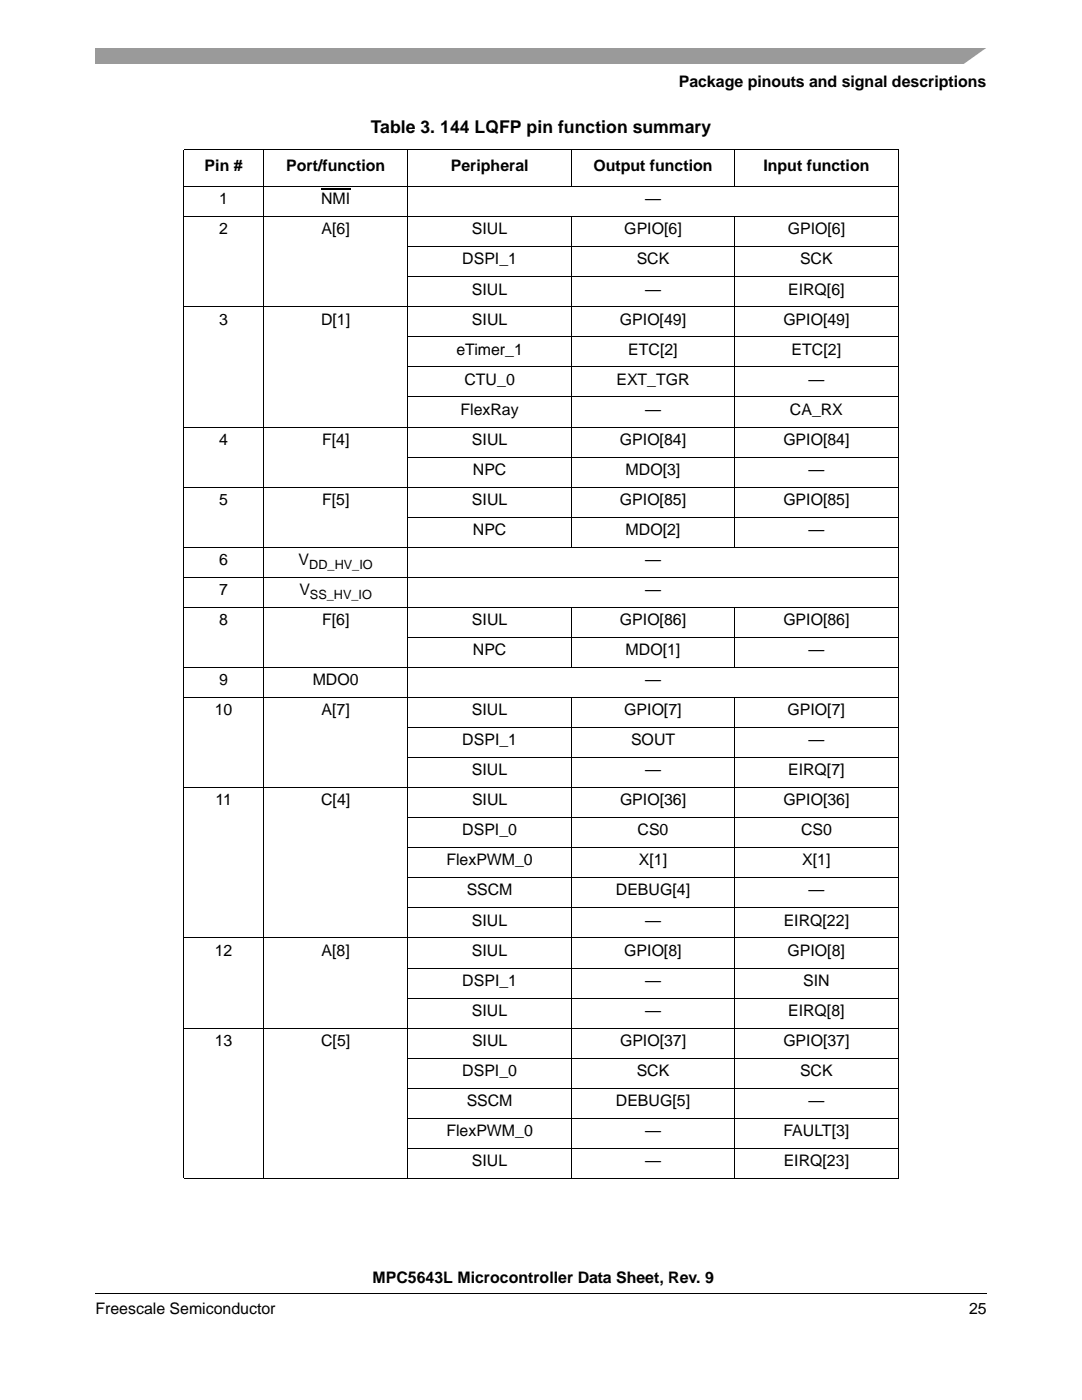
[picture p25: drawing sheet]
<svg xmlns="http://www.w3.org/2000/svg" width="216mm" height="279mm" viewBox="0 0 216 279" stroke-linecap="round" stroke-linejoin="round" font-family="sans-serif">
<defs><g id="words">
<text font-size="3.5" x="74" y="26.5">Table 3. 144 LQFP pin function summary</text>
<g font-size="3.2">
<text x="135.4" y="17.4">Package pinouts and signal descriptions</text>
<text x="40.8" y="34.1">Pin #</text>
<text x="57.1" y="34.1">Port/function</text>
<text x="90" y="34.1">Peripheral</text>
<text x="118.4" y="34.1">Output function</text>
<text x="152.3" y="34.1">Input function</text>
<text x="43.8" y="40.8">1</text>
<text x="64.1" y="40.8">NMI</text>
<text x="128.7" y="40.8">—</text>
<text x="43.8" y="46.8">2</text>
<text x="64.2" y="46.8">A[6]</text>
<text x="94.2" y="46.8">SIUL</text>
<text x="124.6" y="46.8">GPIO[6]</text>
<text x="157.2" y="46.8">GPIO[6]</text>
<text x="92.2" y="52.8">DSPI_1</text>
<text x="127" y="52.8">SCK</text>
<text x="159.6" y="52.8">SCK</text>
<text x="94.2" y="58.8">SIUL</text>
<text x="128.7" y="58.8">—</text>
<text x="157.3" y="58.8">EIRQ[6]</text>
<text x="43.8" y="64.8">3</text>
<text x="64.1" y="64.8">D[1]</text>
<text x="94.2" y="64.8">SIUL</text>
<text x="123.7" y="64.8">GPIO[49]</text>
<text x="156.3" y="64.8">GPIO[49]</text>
<text x="91.1" y="70.8">eTimer_1</text>
<text x="125.4" y="70.8">ETC[2]</text>
<text x="158" y="70.8">ETC[2]</text>
<text x="92.7" y="76.8">CTU_0</text>
<text x="123" y="76.8">EXT_TGR</text>
<text x="161.3" y="76.8">—</text>
<text x="91.9" y="82.8">FlexRay</text>
<text x="128.7" y="82.8">—</text>
<text x="157.6" y="82.8">CA_RX</text>
<text x="43.8" y="88.8">4</text>
<text x="64.3" y="88.8">F[4]</text>
<text x="94.2" y="88.8">SIUL</text>
<text x="123.7" y="88.8">GPIO[84]</text>
<text x="156.3" y="88.8">GPIO[84]</text>
<text x="94.4" y="94.8">NPC</text>
<text x="124.8" y="94.8">MDO[3]</text>
<text x="161.3" y="94.8">—</text>
<text x="43.8" y="100.8">5</text>
<text x="64.3" y="100.8">F[5]</text>
<text x="94.2" y="100.8">SIUL</text>
<text x="123.7" y="100.8">GPIO[85]</text>
<text x="156.3" y="100.8">GPIO[85]</text>
<text x="94.4" y="106.7">NPC</text>
<text x="124.8" y="106.7">MDO[2]</text>
<text x="161.3" y="106.7">—</text>
<text x="43.8" y="112.8">6</text>
<text x="59.6" y="112.8">V</text>
<text x="128.7" y="112.8">—</text>
<text x="43.8" y="118.7">7</text>
<text x="59.7" y="118.7">V</text>
<text x="128.7" y="118.7">—</text>
<text x="43.8" y="124.7">8</text>
<text x="64.3" y="124.7">F[6]</text>
<text x="94.2" y="124.7">SIUL</text>
<text x="123.7" y="124.7">GPIO[86]</text>
<text x="156.3" y="124.7">GPIO[86]</text>
<text x="94.4" y="130.7">NPC</text>
<text x="124.8" y="130.7">MDO[1]</text>
<text x="161.3" y="130.7">—</text>
<text x="43.8" y="136.7">9</text>
<text x="62.4" y="136.7">MDO0</text>
<text x="128.7" y="136.7">—</text>
<text x="42.9" y="142.7">10</text>
<text x="64.2" y="142.7">A[7]</text>
<text x="94.2" y="142.7">SIUL</text>
<text x="124.6" y="142.7">GPIO[7]</text>
<text x="157.2" y="142.7">GPIO[7]</text>
<text x="92.2" y="148.7">DSPI_1</text>
<text x="125.9" y="148.7">SOUT</text>
<text x="161.3" y="148.7">—</text>
<text x="94.2" y="154.7">SIUL</text>
<text x="128.7" y="154.7">—</text>
<text x="157.3" y="154.7">EIRQ[7]</text>
<text x="43" y="160.7">11</text>
<text x="64.1" y="160.7">C[4]</text>
<text x="94.2" y="160.7">SIUL</text>
<text x="123.7" y="160.7">GPIO[36]</text>
<text x="156.3" y="160.7">GPIO[36]</text>
<text x="92.2" y="166.7">DSPI_0</text>
<text x="127.2" y="166.7">CS0</text>
<text x="159.8" y="166.7">CS0</text>
<text x="89.1" y="172.7">FlexPWM_0</text>
<text x="127.5" y="172.7">X[1]</text>
<text x="160.1" y="172.7">X[1]</text>
<text x="93.1" y="178.7">SSCM</text>
<text x="122.9" y="178.7">DEBUG[4]</text>
<text x="161.3" y="178.7">—</text>
<text x="94.2" y="184.7">SIUL</text>
<text x="128.7" y="184.7">—</text>
<text x="156.4" y="184.7">EIRQ[22]</text>
<text x="42.9" y="190.7">12</text>
<text x="64.2" y="190.7">A[8]</text>
<text x="94.2" y="190.7">SIUL</text>
<text x="124.6" y="190.7">GPIO[8]</text>
<text x="157.2" y="190.7">GPIO[8]</text>
<text x="92.2" y="196.7">DSPI_1</text>
<text x="128.7" y="196.7">—</text>
<text x="160.3" y="196.7">SIN</text>
<text x="94.2" y="202.7">SIUL</text>
<text x="128.7" y="202.7">—</text>
<text x="157.3" y="202.7">EIRQ[8]</text>
<text x="42.9" y="208.7">13</text>
<text x="64.1" y="208.7">C[5]</text>
<text x="94.2" y="208.7">SIUL</text>
<text x="123.7" y="208.7">GPIO[37]</text>
<text x="156.3" y="208.7">GPIO[37]</text>
<text x="92.2" y="214.7">DSPI_0</text>
<text x="127" y="214.7">SCK</text>
<text x="159.6" y="214.7">SCK</text>
<text x="93.1" y="220.7">SSCM</text>
<text x="122.9" y="220.7">DEBUG[5]</text>
<text x="161.3" y="220.7">—</text>
<text x="89.1" y="226.7">FlexPWM_0</text>
<text x="128.7" y="226.7">—</text>
<text x="156.3" y="226.7">FAULT[3]</text>
<text x="94.2" y="232.7">SIUL</text>
<text x="128.7" y="232.7">—</text>
<text x="156.4" y="232.7">EIRQ[23]</text>
<text x="74.4" y="256.1">MPC5643L Microcontroller Data Sheet, Rev. 9</text>
<text x="19" y="262.3">Freescale Semiconductor</text>
<text x="193.4" y="262.3">25</text>
</g>
<g font-size="2.5">
<text x="61.7" y="113.5">DD_HV_IO</text>
<text x="61.8" y="119.5">SS_HV_IO</text>
</g>
</g></defs>
<path d="M19 258v.2z" fill="#000"/>
<path d="M19 258.1h177.8" fill="none" stroke="#000" stroke-width=".2"/>
<path d="M19 9.5h177.8v3.2h-177.8z" fill="#9a9a9a"/>
<path d="M192 13l5.3-3.8h1.5v3.8z" fill="#fff"/>
<path d="M64.1 37.8h5.8" fill="none" stroke="#000" stroke-width=".23"/>
<g fill="none" stroke="#000" stroke-width=".2">
<path d="M36.6 29.8h142.7M36.6 37.3h142.7M36.7 29.9v205.2M52.6 29.8v205.4M81.4 29.8v205.4M114 29.8v7.5M146.6 29.8v7.5M179.2 29.9v205.2M36.6 43.2h142.7M81.3 49.2h98M81.3 55.2h98M114 43.2v66.1"/>
<path d="M146.6 43.2v66.1M36.6 61.2h142.7M81.3 67.2h98M81.3 73.2h98M81.3 79.2h98M36.6 85.2h142.7M36.6 97.2h142.7M81.3 91.2h98M36.6 109.2h142.7M36.6 115.2h142.7M81.3 103.2h98M36.6 121.2h142.7"/>
<path d="M36.6 133.2h142.7M36.6 139.2h142.7M81.3 127.2h98M114 121.1v12.2M114 139.1v96.1M146.6 121.1v12.2M146.6 139.1v96.1M36.6 157.2h142.7M81.3 145.2h98M81.3 151.2h98M81.3 163.2h98M81.3 169.2h98"/>
<path d="M81.3 175.2h98M36.6 187.2h142.7M81.3 181.2h98M81.3 193.2h98M81.3 199.2h98M36.6 205.2h142.7M81.3 211.2h98M81.3 217.2h98M36.6 235.2h142.7M81.3 223.2h98M81.3 229.2h98"/>
</g>
<use href="#words"/>
</svg>
